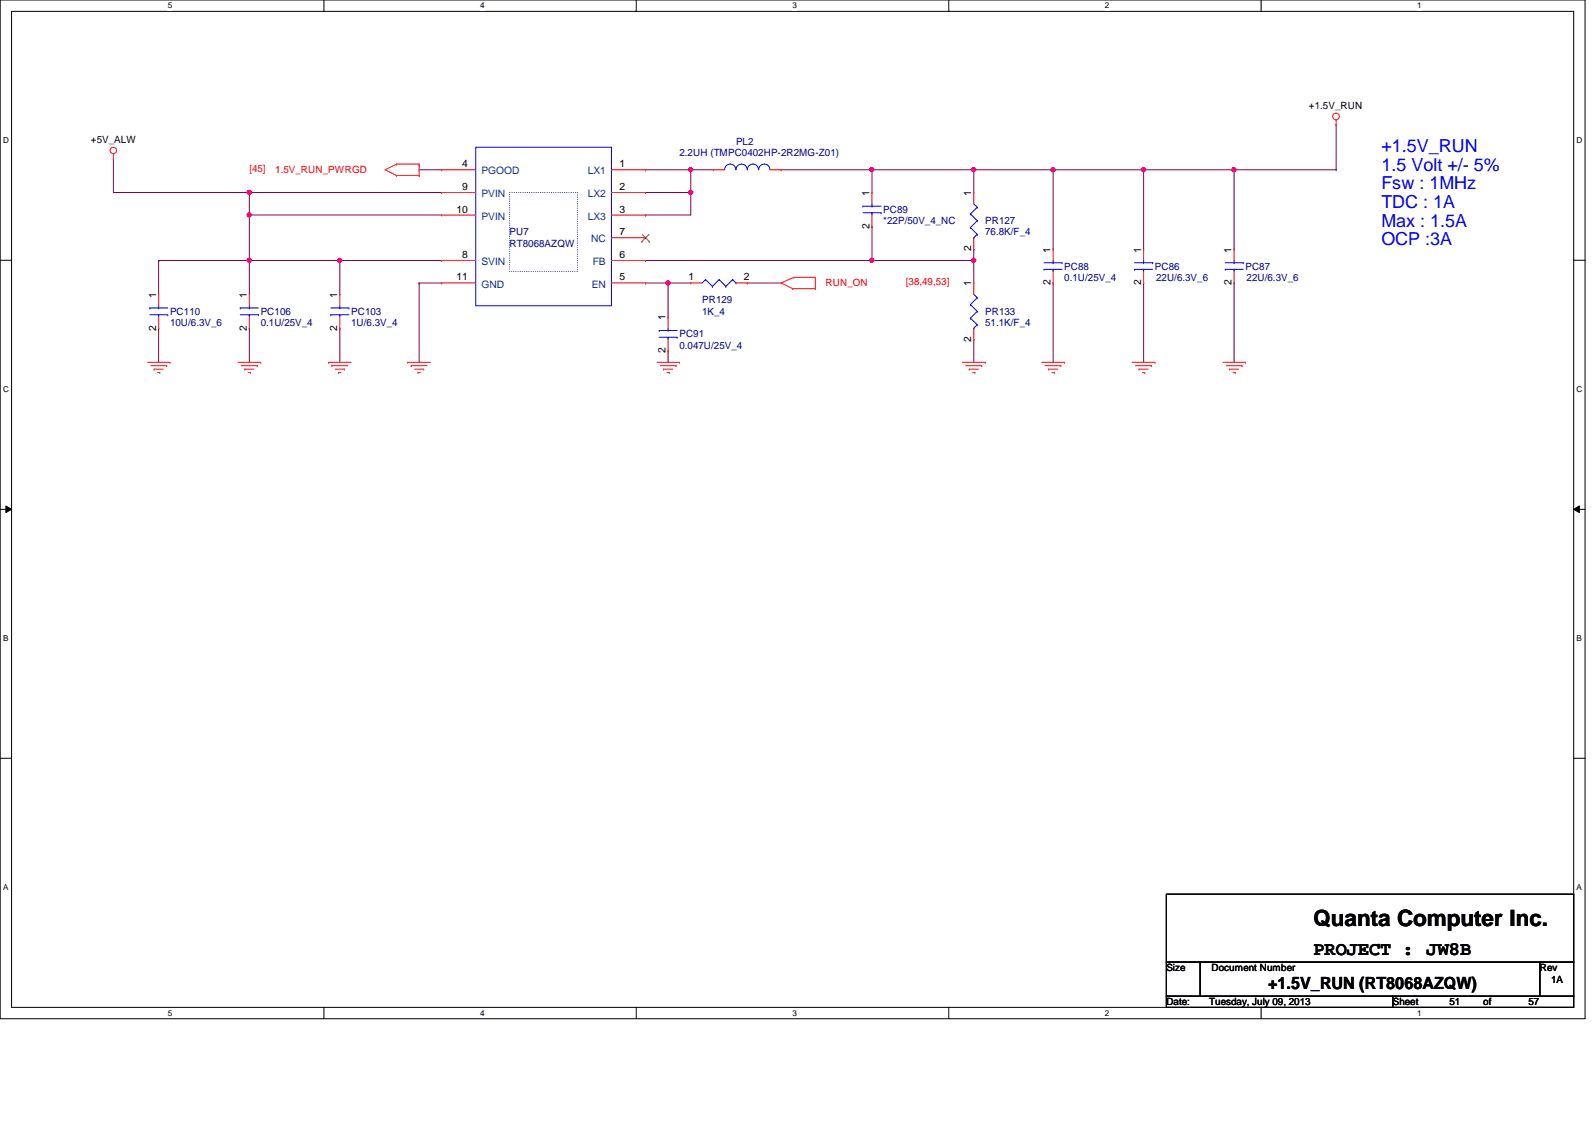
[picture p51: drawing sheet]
<svg xmlns="http://www.w3.org/2000/svg" width="297mm" height="210mm" viewBox="0 0 297 210" stroke-linecap="round" stroke-linejoin="round" font-family="sans-serif">
<defs><g id="words">
<text font-size="4.2" x="244.6" y="172.5">Quanta Computer Inc.</text>
<text font-size="3.6" x="244.6" y="177.9">PROJECT : JW8B</text>
<g font-size="3.3" fill="#00f">
<text x="257.3" y="28.3">+1.5V_RUN</text>
<text x="257.3" y="31.8">1.5 Volt +/- 5%</text>
<text x="257.3" y="35.3">Fsw : 1MHz</text>
<text x="257.3" y="38.7">TDC : 1A</text>
<text x="257.3" y="42.2">Max : 1.5A</text>
<text x="257.3" y="45.7">OCP :3A</text>
</g>
<text font-size="3.1" x="236.2" y="184.2">+1.5V_RUN (RT8068AZQW)</text>
<g font-size="1.9">
<text x="243.8" y="20.2">+1.5V_RUN</text>
<text x="16.9" y="26.6">+5V_ALW</text>
<text x="86.1" y="35.4">9</text>
<text x="86.1" y="31.2">4</text>
<text x="115.4" y="31.2">1</text>
<text x="115.4" y="35.4">2</text>
<text x="85" y="39.6">10</text>
<text x="115.4" y="39.6">3</text>
<text x="161.9" y="36.5" transform="rotate(-90 161.9 36.5)">1</text>
<text x="180.9" y="36.5" transform="rotate(-90 180.9 36.5)">1</text>
<text x="115.4" y="43.8">7</text>
<text x="161.9" y="42.6" transform="rotate(-90 161.9 42.6)">2</text>
<text x="180.9" y="46.8" transform="rotate(-90 180.9 46.8)">2</text>
<text x="195.7" y="47" transform="rotate(-90 195.7 47)">1</text>
<text x="212.5" y="47" transform="rotate(-90 212.5 47)">1</text>
<text x="229.4" y="47" transform="rotate(-90 229.4 47)">1</text>
<text x="85" y="52.2">11</text>
<text x="86.1" y="48">8</text>
<text x="115.4" y="48">6</text>
<text x="115.4" y="52.2">5</text>
<text x="128.2" y="52.2">1</text>
<text x="138.6" y="52.2">2</text>
<text x="180.9" y="53.3" transform="rotate(-90 180.9 53.3)">1</text>
<text x="195.7" y="53.1" transform="rotate(-90 195.7 53.1)">2</text>
<text x="212.5" y="53.1" transform="rotate(-90 212.5 53.1)">2</text>
<text x="229.4" y="53.1" transform="rotate(-90 229.4 53.1)">2</text>
<text x="29.1" y="55.5" transform="rotate(-90 29.1 55.5)">1</text>
<text x="46" y="55.5" transform="rotate(-90 46 55.5)">1</text>
<text x="62.8" y="55.5" transform="rotate(-90 62.8 55.5)">1</text>
<text x="123.9" y="59.6" transform="rotate(-90 123.9 59.6)">1</text>
<text x="29.1" y="61.6" transform="rotate(-90 29.1 61.6)">2</text>
<text x="46" y="61.6" transform="rotate(-90 46 61.6)">2</text>
<text x="62.8" y="61.6" transform="rotate(-90 62.8 61.6)">2</text>
<text x="123.9" y="65.8" transform="rotate(-90 123.9 65.8)">2</text>
<text x="180.9" y="63.7" transform="rotate(-90 180.9 63.7)">2</text>
<text x="217.2" y="180.9">Size</text>
<text x="225.6" y="180.9">Document Number</text>
<text x="286.8" y="180.9">Rev</text>
<text x="288.9" y="183">1A</text>
<text x="217.2" y="187.2">Date:</text>
<text x="225.2" y="187.2">Tuesday, July 09, 2013</text>
<text x="259.4" y="187.2">Sheet</text>
<text x="269.9" y="187.2">51</text>
<text x="276.2" y="187.2">of</text>
<text x="284.6" y="187.2">57</text>
</g>
<g font-size="1.9" fill="#000080">
<text x="126.5" y="29.1">2.2UH (TMPC0402HP-2R2MG-Z01)</text>
<text x="137.1" y="27">PL2</text>
<text x="164.5" y="39.7">PC89</text>
<text x="164.5" y="41.7">*22P/50V_4_NC</text>
<text x="183.5" y="41.7">PR127</text>
<text x="94.9" y="43.9">PU7</text>
<text x="94.9" y="46">RT8068AZQW</text>
<text x="183.5" y="43.9">76.8K/F_4</text>
<text x="198.2" y="50.2">PC88</text>
<text x="198.2" y="52.3">0.1U/25V_4</text>
<text x="215.1" y="50.2">PC86</text>
<text x="215.3" y="52.3">22U/6.3V_6</text>
<text x="231.9" y="50.2">PC87</text>
<text x="232.2" y="52.3">22U/6.3V_6</text>
<text x="31.7" y="58.6">PC110</text>
<text x="48.6" y="58.6">PC106</text>
<text x="65.4" y="58.6">PC103</text>
<text x="130.8" y="56.5">PR129</text>
<text x="130.8" y="58.6">1K_4</text>
<text x="183.5" y="58.6">PR133</text>
<text x="31.7" y="60.7">10U/6.3V_6</text>
<text x="48.6" y="60.7">0.1U/25V_4</text>
<text x="65.4" y="60.7">1U/6.3V_4</text>
<text x="126.5" y="62.8">PC91</text>
<text x="126.5" y="64.9">0.047U/25V_4</text>
<text x="183.5" y="60.7">51.1K/F_4</text>
</g>
<g font-size="1.9" fill="#f00">
<text x="46.4" y="32">[45]</text>
<text x="51.3" y="32.3">1.5V_RUN_PWRGD</text>
<text x="153.8" y="53.3">RUN_ON</text>
<text x="168.7" y="53.1">[38,49,53]</text>
</g>
<g font-size="1.9" fill="#004080">
<text x="89.7" y="32.5">PGOOD</text>
<text x="109.5" y="32.5">LX1</text>
<text x="89.7" y="36.7">PVIN</text>
<text x="89.7" y="40.9">PVIN</text>
<text x="109.5" y="36.7">LX2</text>
<text x="109.5" y="40.9">LX3</text>
<text x="110.1" y="45.1">NC</text>
<text x="89.7" y="49.4">SVIN</text>
<text x="89.7" y="53.6">GND</text>
<text x="110.2" y="53.6">EN</text>
<text x="110.4" y="49.4">FB</text>
</g>
<g font-size="1.5">
<text x="31.2" y="1.6">5</text>
<text x="89.4" y="1.6">4</text>
<text x="147.6" y="1.6">3</text>
<text x="205.8" y="1.6">2</text>
<text x="263.9" y="1.6">1</text>
<text x=".6" y="26.6">D</text>
<text x="293.6" y="26.6">D</text>
<text x=".6" y="73">C</text>
<text x="293.6" y="73">C</text>
<text x=".6" y="119.4">B</text>
<text x="293.6" y="119.4">B</text>
<text x=".6" y="165.7">A</text>
<text x="293.6" y="165.7">A</text>
<text x="31.2" y="189.2">5</text>
<text x="89.4" y="189.2">4</text>
<text x="147.6" y="189.2">3</text>
<text x="205.8" y="189.2">2</text>
<text x="263.9" y="189.2">1</text>
</g>
</g></defs>
<path d="M0 0h295.2v189.7h-295.2zM2.2 2.1h290.9v185.5h-290.9z" fill="none" stroke="#000" stroke-width=".19"/>
<g fill="#fff">
<path d="M31.2 .2h.8v1.7h-.8z"/>
<path d="M31.2 187.8h.8v1.7h-.8z"/>
</g>
<path d="M60.3 0v2.1M60.3 187.6v2.1" fill="none" stroke="#000" stroke-width=".19"/>
<g fill="#fff">
<path d="M89.4 .2h.8v1.7h-.8z"/>
<path d="M89.4 187.8h.8v1.7h-.8z"/>
</g>
<path d="M118.5 0v2.1M118.5 187.6v2.1" fill="none" stroke="#000" stroke-width=".19"/>
<g fill="#fff">
<path d="M147.6 .2h.8v1.7h-.8z"/>
<path d="M147.6 187.8h.8v1.7h-.8z"/>
</g>
<path d="M176.7 0v2.1M176.7 187.6v2.1" fill="none" stroke="#000" stroke-width=".19"/>
<g fill="#fff">
<path d="M205.8 .2h.8v1.7h-.8z"/>
<path d="M205.8 187.8h.8v1.7h-.8z"/>
</g>
<path d="M234.9 0v2.1M234.9 187.6v2.1" fill="none" stroke="#000" stroke-width=".19"/>
<g fill="#fff">
<path d="M263.9 .2h.8v1.7h-.8z"/>
<path d="M263.9 187.8h.8v1.7h-.8z"/>
<path d="M.6 25.3h1v1.7h-1z"/>
<path d="M293.6 25.3h1.1v1.7h-1.1z"/>
<path d="M.6 71.6h1v1.7h-1z"/>
<path d="M293.6 71.6h1.1v1.7h-1.1z"/>
</g>
<path d="M0 48.5h2.2M293.1 48.5h2.1" fill="none" stroke="#000" stroke-width=".19"/>
<g fill="#fff">
<path d="M.6 118h1v1.7h-1z"/>
<path d="M293.6 118h1v1.7h-1z"/>
</g>
<path d="M0 94.9h2.2M1.1 94.2l1.1 .7-1.1 .6zM293.1 94.9l1-.7v1.3zM293.1 94.9h2.1" fill="none" stroke="#000" stroke-width=".19"/>
<path d="M1.1 94.2l1.1 .7-1.1 .6zM293.1 94.9l1-.7v1.3z" fill="#000"/>
<g fill="#fff">
<path d="M.6 164.4h1v1.7h-1z"/>
<path d="M293.6 164.4h1v1.7h-1z"/>
</g>
<path d="M0 141.2h2.2M293.1 141.2h2.1" fill="none" stroke="#000" stroke-width=".19"/>
<path d="M78.1 52.7h.1M78.1 52.7h4.2M181.4 46.4h.1M181.4 48.5h.1M181.4 46.4v6.3" fill="none" stroke="#800040" stroke-width=".19"/>
<circle cx="181.3" cy="48.5" r=".4" fill="#f0f"/>
<circle cx="181.3" cy="48.5" r=".4" fill="none" stroke="#f0f" stroke-width=".19"/>
<path d="M120.2 35.9h.1M120.2 35.9h8.4" fill="none" stroke="#800040" stroke-width=".19"/>
<circle cx="128.6" cy="35.8" r=".4" fill="#f0f"/>
<circle cx="128.6" cy="35.8" r=".4" fill="none" stroke="#f0f" stroke-width=".19"/>
<path d="M128.6 31.6h.1M128.6 31.6v4.3" fill="none" stroke="#800040" stroke-width=".19"/>
<circle cx="128.6" cy="31.6" r=".4" fill="#f0f"/>
<circle cx="128.6" cy="31.6" r=".4" fill="none" stroke="#f0f" stroke-width=".19"/>
<path d="M21.1 29.5h.1M21.1 29.5v6.4M120.2 31.6h.1M120.2 31.6h8.4M181.4 31.6h.1M181.4 31.6h14.7M196.1 52.7h.1M196.1 52.7v14.8" fill="none" stroke="#800040" stroke-width=".19"/>
<circle cx="196.1" cy="31.6" r=".4" fill="#f0f"/>
<circle cx="196.1" cy="31.6" r=".4" fill="none" stroke="#f0f" stroke-width=".19"/>
<circle cx="181.3" cy="31.6" r=".4" fill="#f0f"/>
<circle cx="181.3" cy="31.6" r=".4" fill="none" stroke="#f0f" stroke-width=".19"/>
<g fill="none" stroke="#800040" stroke-width=".19">
<path d="M128.6 31.6h.1M128.6 31.6h4.3M162.4 31.6h.1M162.4 31.6h19M196.1 31.6h.1M196.1 31.6v14.8M196.1 31.6h33.7M213 31.6h.1M213 31.6v14.8M162.4 48.5h.1M162.4 48.5h19M213 52.7h.1"/>
<path d="M213 52.7v14.8M29.5 61.1h.1M29.5 61.1v6.4M46.4 61.1h.1M46.4 61.1v6.4M63.3 61.1h.1M63.3 61.1v6.4M181.4 63.2h.1M181.4 63.2v4.3"/>
</g>
<circle cx="229.8" cy="31.6" r=".4" fill="#f0f"/>
<circle cx="229.8" cy="31.6" r=".4" fill="none" stroke="#f0f" stroke-width=".19"/>
<circle cx="213" cy="31.6" r=".4" fill="#f0f"/>
<circle cx="213" cy="31.6" r=".4" fill="none" stroke="#f0f" stroke-width=".19"/>
<path d="M162.4 31.6h.1M162.4 31.6v4.3M181.4 31.6h.1M181.4 31.6v4.3M229.8 31.6h.1M229.8 31.6v14.8M29.5 48.5h.1M29.5 48.5v6.3M120.2 48.5h.1M120.2 48.5h42.2M229.8 52.7h.1M229.8 52.7v14.8" fill="none" stroke="#800040" stroke-width=".19"/>
<circle cx="162.4" cy="48.5" r=".4" fill="#f0f"/>
<circle cx="162.4" cy="48.5" r=".4" fill="none" stroke="#f0f" stroke-width=".19"/>
<path d="M46.4 35.9h.1M46.4 35.9v4.1M145.5 31.6h.1M145.5 31.6h16.9M124.4 65.4h.1M124.4 65.4v2.1" fill="none" stroke="#800040" stroke-width=".19"/>
<circle cx="162.4" cy="31.6" r=".4" fill="#f0f"/>
<circle cx="162.4" cy="31.6" r=".4" fill="none" stroke="#f0f" stroke-width=".19"/>
<path d="M128.6 35.9h.1M128.6 35.9v4.1h-8.4M46.4 40h.1M46.4 40h35.9M120.2 40h.1" fill="none" stroke="#800040" stroke-width=".19"/>
<circle cx="46.4" cy="40" r=".4" fill="#f0f"/>
<circle cx="46.4" cy="40" r=".4" fill="none" stroke="#f0f" stroke-width=".19"/>
<path d="M29.5 48.5h.1M46.4 40h.1M46.4 40v8.5h-16.9M63.3 48.5h.1M63.3 48.5v6.3" fill="none" stroke="#800040" stroke-width=".19"/>
<circle cx="63.3" cy="48.5" r=".4" fill="#f0f"/>
<circle cx="63.3" cy="48.5" r=".4" fill="none" stroke="#f0f" stroke-width=".19"/>
<path d="M46.4 35.9h.1M46.4 35.9h35.9M63.3 48.5h.1M63.3 48.5h19M78.1 52.7h.1M78.1 52.7v14.8M124.4 52.7h.1M124.4 52.7v6.4M124.4 52.7h4.2" fill="none" stroke="#800040" stroke-width=".19"/>
<circle cx="46.4" cy="35.8" r=".4" fill="#f0f"/>
<circle cx="46.4" cy="35.8" r=".4" fill="none" stroke="#f0f" stroke-width=".19"/>
<path d="M120.2 52.7h.1M120.2 52.7h4.2" fill="none" stroke="#800040" stroke-width=".19"/>
<circle cx="124.4" cy="52.7" r=".4" fill="#f0f"/>
<circle cx="124.4" cy="52.7" r=".4" fill="none" stroke="#f0f" stroke-width=".19"/>
<path d="M46.4 48.5h.1M46.4 48.5v6.3M162.4 42.2h.1M162.4 42.2v6.3" fill="none" stroke="#800040" stroke-width=".19"/>
<circle cx="46.4" cy="48.5" r=".4" fill="#f0f"/>
<circle cx="46.4" cy="48.5" r=".4" fill="none" stroke="#f0f" stroke-width=".19"/>
<path d="M21.1 35.9h25.3M46.4 35.9h.1M78.1 31.6h.1M78.1 31.6h4.2M229.8 31.6h19M248.8 31.6h.1M248.8 23.2h.1M248.8 23.2v8.4M46.4 48.5h.1M46.4 48.5h16.9M139.2 52.7h.1M139.2 52.7h6.3" fill="none" stroke="#800040" stroke-width=".19"/>
<g fill="none" stroke="#f00" stroke-width=".19">
<path d="M21.1 29.5h.1M21.1 28.7v.8M73.8 30.6h.1M73.8 32.7h.1M73.8 30.6l-2.1 1 2.1 1.1M73.8 30.6h4.3M73.8 32.7h4.3M78.1 30.6h.1M78.1 32.7h.1M78.1 30.8h.1M78.1 30.6v2.1M82.3 35.9h.1"/>
<path d="M82.3 31.6h.1M82.3 35.9h6.3M82.3 31.6h6.3M113.9 35.9h6.3M113.9 31.6h6.3M120.2 31.6h.1M120.2 35.9h.1M132.9 31.6h.1M132.9 31.6h2.1M143.4 31.6h2.1M145.5 31.6h.1M162.4 35.9h.1"/>
<path d="M162.4 35.9v2.1M181.4 35.9h.1M181.4 35.9v2.1M248.8 23.2h.1M248.8 22.4v.8M29.5 54.8h.1M29.5 54.8v2.1M29.5 59.1v2M46.4 54.8h.1M46.4 54.8v2.1M46.4 59.1v2M63.3 54.8h.1"/>
<path d="M63.3 54.8v2.1M63.3 59.1v2M82.3 40h.1M82.3 48.5h.1M82.3 52.7h.1M82.3 40h6.3M82.3 48.5h6.3M82.3 52.7h6.3M113.9 40h6.3M113.9 48.5h6.3M113.9 52.7h6.3M113.9 44.3h6.3"/>
<path d="M120.2 40h.1M120.2 48.5h.1M120.2 52.7h.1M120.2 44.3h.1M124.4 59.1h.1M124.4 59.1v2M128.6 52.7h.1M128.6 52.7h2.2M137.1 52.7h2.1M139.2 52.7h.1M145.5 52.7h.1M145.5 52.7l2.1 1.1"/>
<path d="M147.6 53.8h.1M147.6 53.8h4.2M147.8 51.6h.1M147.8 51.6l-2.3 1.1M147.8 51.6h4M151.8 51.6h.1M151.8 53.8h.1M151.8 51.6v2.2M162.4 42.2h.1M162.4 40v2.2M181.4 52.7h.1M181.4 46.4h.1"/>
<path d="M181.4 44.3v2.1M181.4 52.7v2.1M196.1 46.4h.1M196.1 52.7h.1M196.1 46.4v2.1M196.1 50.6v2.1M213 46.4h.1M213 52.7h.1M213 46.4v2.1M213 50.6v2.1M229.8 46.4h.1M229.8 52.7h.1"/>
<path d="M229.8 46.4v2.1M229.8 50.6v2.1M27.5 67.5h4.2M28.1 68.1h2.9M28.7 68.7h.1M28.7 68.7h1.7M29.3 69.4h.5M29.5 61.1h.1M29.8 69.4h.1M31 68.1h.1M31.7 67.5h.1M44.3 67.5h4.3"/>
<path d="M45 68.1h2.9M45.6 68.7h.1M45.6 68.7h1.7M46.2 69.4h.4M46.4 61.1h.1M46.6 69.4h.1M47.9 68.1h.1M48.6 67.5h.1M61.2 67.5h.1M61.2 67.5h4.2M61.8 68.1h.1M61.8 68.1h3"/>
<path d="M62.4 68.7h1.7M63.1 69.4h.1M63.1 69.4h.4M63.3 61.1h.1M64.1 68.7h.1M75.9 67.5h.1M75.9 67.5h4.3M76.6 68.1h.1M76.6 68.1h2.9M77.2 68.7h1.7M77.8 69.4h.1M77.8 69.4h.5"/>
<path d="M78.9 68.7h.1M122.3 67.5h4.2M123 68.1h2.9M123.6 68.7h.1M123.6 68.7h1.7M124.2 69.4h.4M124.4 65.4h.1M124.4 63.2v2.2M124.6 69.4h.1M125.9 68.1h.1M126.5 67.5h.1M179.2 67.5h4.3"/>
<path d="M179.9 68.1h2.9M180.5 68.7h.1M180.5 68.7h1.7M181.1 69.4h.5M181.4 63.2h.1M181.4 61.1v2.1M181.6 69.4h.1M182.8 68.1h.1M183.5 67.5h.1M194 67.5h4.2M194.6 68.1h3M195.3 68.7h.1"/>
<path d="M195.3 68.7h1.7M195.9 69.4h.4M196.3 69.4h.1M197.6 68.1h.1M198.2 67.5h.1M210.9 67.5h4.2M211.5 68.1h3M212.1 68.7h.1M212.1 68.7h1.7M212.8 69.4h.4M213.2 69.4h.1M214.5 68.1h.1"/>
<path d="M215.1 67.5h.1M227.7 67.5h4.2M228.4 68.1h2.9M229 68.7h.1M229 68.7h1.7M229.6 69.4h.4M230 69.4h.1M231.3 68.1h.1M231.9 67.5h.1"/>
<circle cx="21.1" cy="28" r=".61"/>
<circle cx="248.8" cy="21.7" r=".62"/>
</g>
<path d="M217.2 166.5h75.9v12.7h-75.9zM217.2 179.2h6.3v6.3h-6.3zM223.5 179.2h63.3v6.3h-63.3zM286.8 179.2h6.3v6.3h-6.3zM217.2 185.5h42.2v2.1h-42.2zM259.4 185.5h33.7v2.1h-33.7z" fill="none" stroke="#000" stroke-width=".19"/>
<g fill="none" stroke="#00f" stroke-width=".19">
<path d="M88.6 27.4h25.3v29.5h-25.3zM135 31.6a1.04 1.04 0 0 1 1-1 1.04 1.04 0 0 1 1 1M137.1 31.6a1.04 1.04 0 0 1 1-1 1.04 1.04 0 0 1 1 1M139.2 31.6a1.04 1.04 0 0 1 1-1 1.04 1.04 0 0 1 1.1 1M141.3 31.6a1.04 1.04 0 0 1 1-1 1.04 1.04 0 0 1 1.1 1M160.7 38.4h.1M160.7 39.6h3.4M160.7 38.4h3.4M162.4 38.4h.1M162.4 39.6h.1M162.4 38v.4M162.4 39.6v.4"/>
<path d="M164.1 39.6h.1M180.7 39.8h.1M180.7 39.8l1.3 1.3M181.4 38l.6 .6M182 38.6h.1M182 38.6l-1.3 1.2M27.9 57.4h.1M27.9 58.6h3.3M27.9 57.4h3.3M29.5 57.4h.1M29.5 58.6h.1M29.5 56.9v.5"/>
<path d="M29.5 58.6v.5M31.2 58.6h.1M44.7 57.4h.1M44.7 58.6h3.4M44.7 57.4h3.4M46.4 57.4h.1M46.4 58.6h.1M46.4 56.9v.5M46.4 58.6v.5M48.1 58.6h.1M61.6 58.6h.1M61.6 58.6h3.4"/>
<path d="M61.6 57.4h3.4M63.3 57.4h.1M63.3 58.6h.1M63.3 56.9v.5M63.3 58.6v.5M65 57.4h.1M131.4 52.1h.1M131.4 52.1l-.6 .6M131.4 52.1l1.3 1.2M132.7 53.3h.1M133.9 52.1h.1M133.9 52.1l-1.2 1.2"/>
<path d="M133.9 52.1l1.3 1.2M135.2 53.3h.1M136.4 52.1h.1M136.4 52.1l-1.2 1.2M136.4 52.1l.7 .6M137.1 52.7h.1M180.7 56.7h.1M180.7 59.3h.1M180.7 42.4h.1M180.7 56.7l1.3 1.3M180.7 59.3l1.3 1.2M180.7 42.4l1.3 1.2"/>
<path d="M181.4 44.3h.1M181.4 54.8l.6 .7M182 55.5h.1M182 58h.1M182 41.1h.1M182 43.6h.1M182 55.5l-1.3 1.2M182 58l-1.3 1.3M182 41.1l-1.3 1.3M182 43.6l-.6 .7M194.4 50.2h.1M194.4 50.2h3.4"/>
<path d="M194.4 48.9h3.4M196.1 48.9h.1M196.1 50.2h.1M196.1 48.5v.4M196.1 50.2v.4M197.8 48.9h.1M211.3 50.2h.1M211.3 50.2h3.4M211.3 48.9h3.4M213 48.9h.1M213 50.2h.1M213 48.5v.4"/>
<path d="M213 50.2v.4M214.7 48.9h.1M228.2 50.2h.1M228.2 50.2h3.3M228.2 48.9h3.3M229.8 48.9h.1M229.8 50.2h.1M229.8 48.5v.4M229.8 50.2v.4M231.5 48.9h.1M122.8 61.6h.1M122.8 62.8h3.3"/>
<path d="M122.8 61.6h3.3M124.4 61.6h.1M124.4 62.8h.1M124.4 61.1v.5M124.4 62.8v.4M126.1 62.8h.1M181.4 61.1h.1M182 60.5h.1M182 60.5l-.6 .6"/>
</g>
<path d="M94.9 35.9h12.7v14.7h-12.7z" fill="none" stroke="#00f" stroke-width=".19" stroke-dasharray="0 .3"/>
<path d="M119.5 45h.1M119.6 43.6l1.3 1.4M120.9 43.6l-1.4 1.4M120.9 45h.1" fill="none" stroke="#804000" stroke-width=".19"/>
<circle cx="181.3" cy="48.5" r=".4" fill="#f0f"/>
<circle cx="181.3" cy="48.5" r=".4" fill="none" stroke="#f0f" stroke-width=".19"/>
<circle cx="128.6" cy="35.8" r=".4" fill="#f0f"/>
<circle cx="128.6" cy="35.8" r=".4" fill="none" stroke="#f0f" stroke-width=".19"/>
<circle cx="128.6" cy="31.6" r=".4" fill="#f0f"/>
<circle cx="128.6" cy="31.6" r=".4" fill="none" stroke="#f0f" stroke-width=".19"/>
<circle cx="196.1" cy="31.6" r=".4" fill="#f0f"/>
<circle cx="196.1" cy="31.6" r=".4" fill="none" stroke="#f0f" stroke-width=".19"/>
<circle cx="181.3" cy="31.6" r=".4" fill="#f0f"/>
<circle cx="181.3" cy="31.6" r=".4" fill="none" stroke="#f0f" stroke-width=".19"/>
<circle cx="229.8" cy="31.6" r=".4" fill="#f0f"/>
<circle cx="229.8" cy="31.6" r=".4" fill="none" stroke="#f0f" stroke-width=".19"/>
<circle cx="213" cy="31.6" r=".4" fill="#f0f"/>
<circle cx="213" cy="31.6" r=".4" fill="none" stroke="#f0f" stroke-width=".19"/>
<circle cx="162.4" cy="48.5" r=".4" fill="#f0f"/>
<circle cx="162.4" cy="48.5" r=".4" fill="none" stroke="#f0f" stroke-width=".19"/>
<circle cx="162.4" cy="31.6" r=".4" fill="#f0f"/>
<circle cx="162.4" cy="31.6" r=".4" fill="none" stroke="#f0f" stroke-width=".19"/>
<circle cx="46.4" cy="40" r=".4" fill="#f0f"/>
<circle cx="46.4" cy="40" r=".4" fill="none" stroke="#f0f" stroke-width=".19"/>
<circle cx="63.3" cy="48.5" r=".4" fill="#f0f"/>
<circle cx="63.3" cy="48.5" r=".4" fill="none" stroke="#f0f" stroke-width=".19"/>
<circle cx="46.4" cy="35.8" r=".4" fill="#f0f"/>
<circle cx="46.4" cy="35.8" r=".4" fill="none" stroke="#f0f" stroke-width=".19"/>
<circle cx="124.4" cy="52.7" r=".4" fill="#f0f"/>
<circle cx="124.4" cy="52.7" r=".4" fill="none" stroke="#f0f" stroke-width=".19"/>
<circle cx="46.4" cy="48.5" r=".4" fill="#f0f"/>
<circle cx="46.4" cy="48.5" r=".4" fill="none" stroke="#f0f" stroke-width=".19"/>
<use href="#words"/>
</svg>
